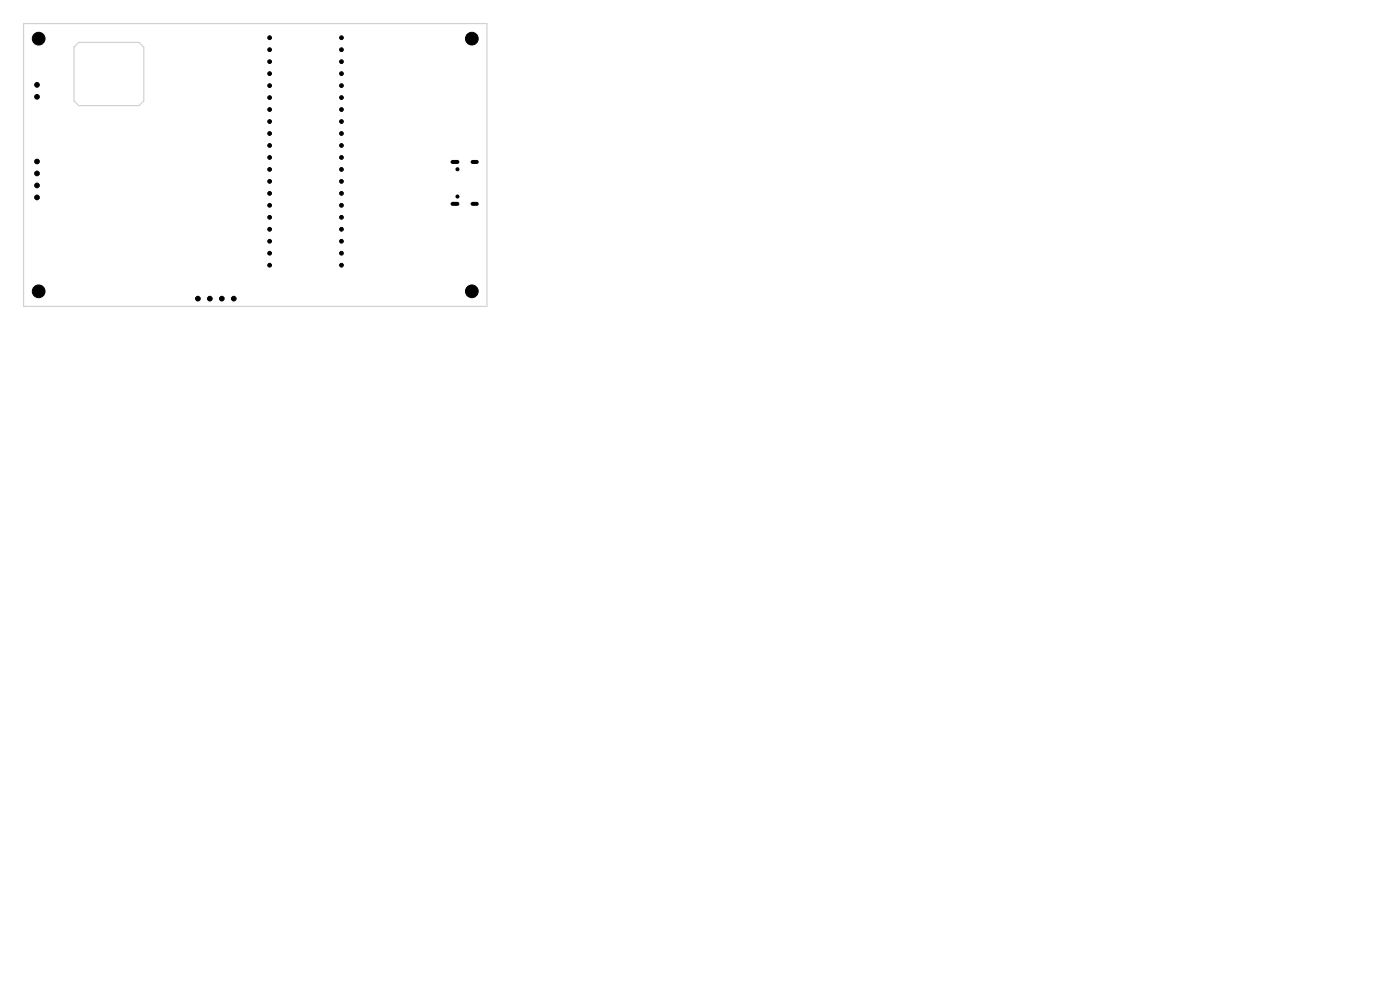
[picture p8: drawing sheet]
<svg xmlns="http://www.w3.org/2000/svg" width="297mm" height="210mm" viewBox="0 0 297 210" stroke-linecap="round" stroke-linejoin="round" font-family="sans-serif">
<path d="M5 5h98.3v60h-98.3zM16.7 9h12.8l1 1v11.4l-1 1h-12.8l-1-1v-11.4z" fill="none" stroke="#d0d2cd" stroke-width=".25"/>
<g fill="#000" stroke="#000" stroke-width=".21">
<circle cx="7.8" cy="18" r=".5"/>
<circle cx="8.2" cy="8.2" r="1.35"/>
<circle cx="57.2" cy="10.5" r=".4"/>
<circle cx="57.2" cy="8" r=".4"/>
<circle cx="57.2" cy="15.6" r=".4"/>
<circle cx="57.2" cy="18.2" r=".4"/>
<circle cx="57.2" cy="13.1" r=".4"/>
<circle cx="72.4" cy="18.2" r=".4"/>
<circle cx="72.4" cy="13.1" r=".4"/>
<circle cx="72.4" cy="15.6" r=".4"/>
<circle cx="72.4" cy="10.5" r=".4"/>
<circle cx="72.4" cy="8" r=".4"/>
<circle cx="100.1" cy="8.2" r="1.35"/>
<circle cx="7.8" cy="36.8" r=".5"/>
<circle cx="7.8" cy="34.3" r=".5"/>
<circle cx="7.8" cy="39.3" r=".5"/>
<circle cx="7.8" cy="20.5" r=".5"/>
<circle cx="57.2" cy="23.2" r=".4"/>
<circle cx="57.2" cy="28.3" r=".4"/>
<circle cx="57.2" cy="25.8" r=".4"/>
<circle cx="57.2" cy="30.9" r=".4"/>
<circle cx="57.2" cy="38.5" r=".4"/>
<circle cx="57.2" cy="33.4" r=".4"/>
<circle cx="57.2" cy="20.7" r=".4"/>
<circle cx="57.2" cy="35.9" r=".4"/>
<circle cx="72.4" cy="28.3" r=".4"/>
<circle cx="72.4" cy="30.9" r=".4"/>
<circle cx="72.4" cy="23.2" r=".4"/>
<circle cx="72.4" cy="20.7" r=".4"/>
<circle cx="72.4" cy="38.5" r=".4"/>
<circle cx="72.4" cy="35.9" r=".4"/>
<circle cx="72.4" cy="25.8" r=".4"/>
<circle cx="72.4" cy="33.4" r=".4"/>
<circle cx="97" cy="35.9" r=".33"/>
<circle cx="7.8" cy="41.9" r=".5"/>
<circle cx="57.2" cy="41" r=".4"/>
<circle cx="57.2" cy="43.6" r=".4"/>
<circle cx="57.2" cy="51.2" r=".4"/>
<circle cx="57.2" cy="53.7" r=".4"/>
<circle cx="57.2" cy="48.6" r=".4"/>
<circle cx="57.2" cy="46.1" r=".4"/>
<circle cx="57.2" cy="56.3" r=".4"/>
<circle cx="72.4" cy="43.6" r=".4"/>
<circle cx="72.4" cy="41" r=".4"/>
<circle cx="72.4" cy="53.7" r=".4"/>
<circle cx="72.4" cy="46.1" r=".4"/>
<circle cx="72.4" cy="51.2" r=".4"/>
<circle cx="72.4" cy="56.3" r=".4"/>
<circle cx="72.4" cy="48.6" r=".4"/>
<circle cx="97" cy="41.7" r=".33"/>
<circle cx="8.2" cy="61.8" r="1.35"/>
<circle cx="42" cy="63.4" r=".5"/>
<circle cx="44.5" cy="63.4" r=".5"/>
<circle cx="47.1" cy="63.4" r=".5"/>
<circle cx="49.6" cy="63.4" r=".5"/>
<circle cx="100.1" cy="61.8" r="1.35"/>
</g>
<path d="M96 34.4h1M100.2 34.4h1M96 43.2h1M100.2 43.2h1" fill="none" stroke="#000" stroke-width=".85"/>
</svg>
